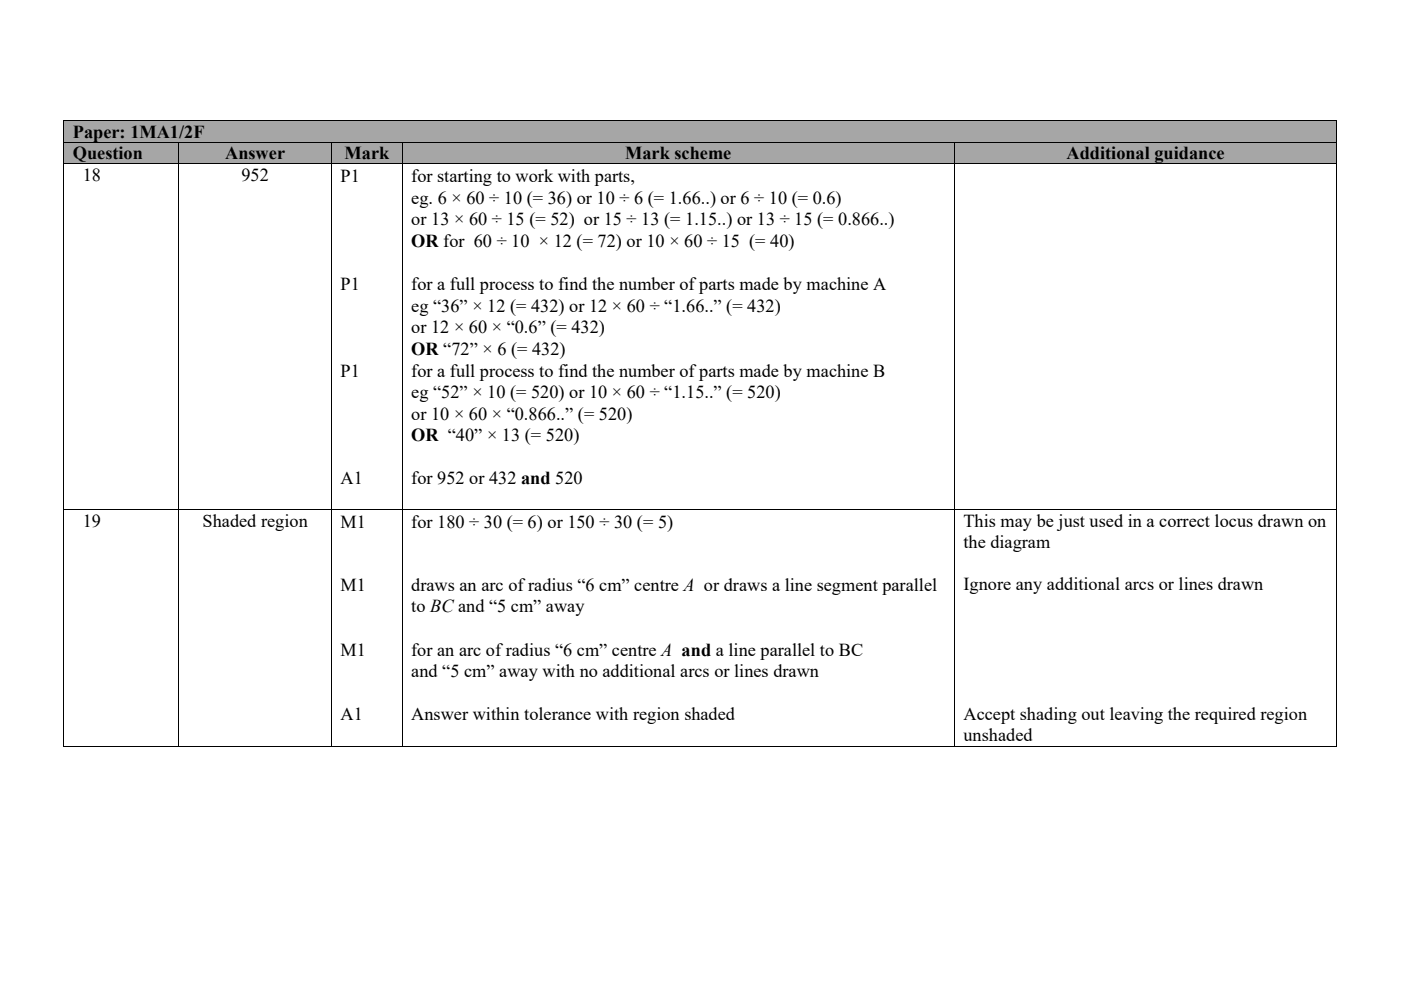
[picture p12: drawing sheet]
<svg xmlns="http://www.w3.org/2000/svg" width="297mm" height="210mm" viewBox="0 0 297 210" stroke-linecap="round" stroke-linejoin="round" font-family="sans-serif">
<defs><g id="words">
<g font-size="3.9">
<text x="15.4" y="29.2">Paper: 1MA1/2F</text>
<text x="15.4" y="33.8">Question</text>
<text x="47.7" y="33.8">Answer</text>
<text x="73.1" y="33.8">Mark</text>
<text x="132.6" y="33.8">Mark scheme</text>
<text x="226.1" y="33.8">Additional guidance</text>
<text x="17.5" y="38.5">18</text>
<text x="51.2" y="38.5">952</text>
<text x="72.2" y="38.6">P1</text>
<text x="87.2" y="38.6">for starting to work with parts,</text>
<text x="87.2" y="43.2">eg. 6 × 60 ÷ 10 (= 36) or 10 ÷ 6 (= 1.66..) or 6 ÷ 10 (= 0.6)</text>
<text x="87.2" y="47.8">or 13 × 60 ÷ 15 (= 52) or 15 ÷ 13 (= 1.15..) or 13 ÷ 15 (= 0.866..)</text>
<text x="87.2" y="52.3">OR for 60 ÷ 10 × 12 (= 72) or 10 × 60 ÷ 15 (= 40)</text>
<text x="72.2" y="61.5">P1</text>
<text x="87.2" y="61.5">for a full process to find the number of parts made by machine A</text>
<text x="87.2" y="66.1">eg “36” × 12 (= 432) or 12 × 60 ÷ “1.66..” (= 432)</text>
<text x="87.2" y="70.7">or 12 × 60 × “0.6” (= 432)</text>
<text x="87.2" y="75.3">OR “72” × 6 (= 432)</text>
<text x="72.2" y="79.9">P1</text>
<text x="87.2" y="79.9">for a full process to find the number of parts made by machine B</text>
<text x="87.2" y="84.5">eg “52” × 10 (= 520) or 10 × 60 ÷ “1.15..” (= 520)</text>
<text x="87.2" y="89">or 10 × 60 × “0.866..” (= 520)</text>
<text x="87.2" y="93.6">OR “40” × 13 (= 520)</text>
<text x="72.2" y="102.7">A1</text>
<text x="87.2" y="102.7">for 952 or 432 and 520</text>
<text x="17.5" y="111.8">19</text>
<text x="43" y="111.8">Shaded region</text>
<text x="72.2" y="111.9">M1</text>
<text x="87.2" y="111.9">for 180 ÷ 30 (= 6) or 150 ÷ 30 (= 5)</text>
<text x="204.3" y="111.8">This may be just used in a correct locus drawn on</text>
<text x="204.3" y="116.2">the diagram</text>
<text x="72.2" y="125.3">M1</text>
<text x="87.2" y="125.3">draws an arc of radius “6 cm” centre A or draws a line segment parallel</text>
<text x="204.3" y="125.2">Ignore any additional arcs or lines drawn</text>
<text x="87.2" y="129.9">to BC and “5 cm” away</text>
<text x="72.2" y="139">M1</text>
<text x="87.2" y="139">for an arc of radius “6 cm” centre A and a line parallel to BC</text>
<text x="87.2" y="143.6">and “5 cm” away with no additional arcs or lines drawn</text>
<text x="72.2" y="152.8">A1</text>
<text x="87.2" y="152.8">Answer within tolerance with region shaded</text>
<text x="204.3" y="152.7">Accept shading out leaving the required region</text>
<text x="204.3" y="157.1">unshaded</text>
</g>
</g></defs>
<g fill="#a6a6a6">
<path d="M13.6 25.6h269.7v4.4h-269.7z"/>
<path d="M15.4 25.6h266.1v4.4h-266.1z"/>
</g>
<path d="M13.4 25.4h.2v.2h-.2zM283.3 25.4h.2v.2h-.2z" fill="#000"/>
<path d="M13.4 25.5h270.1M13.5 25.6v4.4M283.4 25.6v4.4" fill="none" stroke="#000" stroke-width=".21"/>
<g fill="#a6a6a6">
<path d="M13.6 30.2h24.2v4.5h-24.2z"/>
<path d="M15.4 30.2h20.6v4.5h-20.6z"/>
<path d="M38 30.2h32.2v4.5h-32.2z"/>
<path d="M39.8 30.2h28.6v4.5h-28.6z"/>
<path d="M70.4 30.2h14.8v4.5h-14.8z"/>
<path d="M72.2 30.2h11.2v4.5h-11.2z"/>
<path d="M85.4 30.2h116.9v4.5h-116.9z"/>
<path d="M87.2 30.2h113.3v4.5h-113.3z"/>
<path d="M202.5 30.2h80.8v4.5h-80.8z"/>
<path d="M204.3 30.2h77.2v4.5h-77.2z"/>
</g>
<g fill="none" stroke="#000" stroke-width=".21">
<path d="M13.4 30.1h270.1M13.4 34.8h270.1M13.5 30.2v4.5M13.5 34.8v73.2M37.9 30.2v4.5M37.9 34.8v73.2M70.3 30.2v4.5M70.3 34.8v73.2M85.3 30.2v4.5M85.3 34.8v73.2M202.4 30.2v4.5M202.4 34.8v73.2"/>
<path d="M283.4 30.2v4.5M283.4 34.8v73.2M13.4 108.1h270.1M13.5 108.2v50.2M37.9 108.2v50.2M70.3 108.2v50.2M85.3 108.2v50.2M202.4 108.2v50.2M283.4 108.2v50.2M13.4 158.3h24.4M38 158.3h32.2M70.4 158.3h14.8"/>
<path d="M85.4 158.3h116.9M202.5 158.3h80.8"/>
</g>
<path d="M283.3 158.2h.2v.2h-.2z" fill="#000"/>
<use href="#words"/>
</svg>
